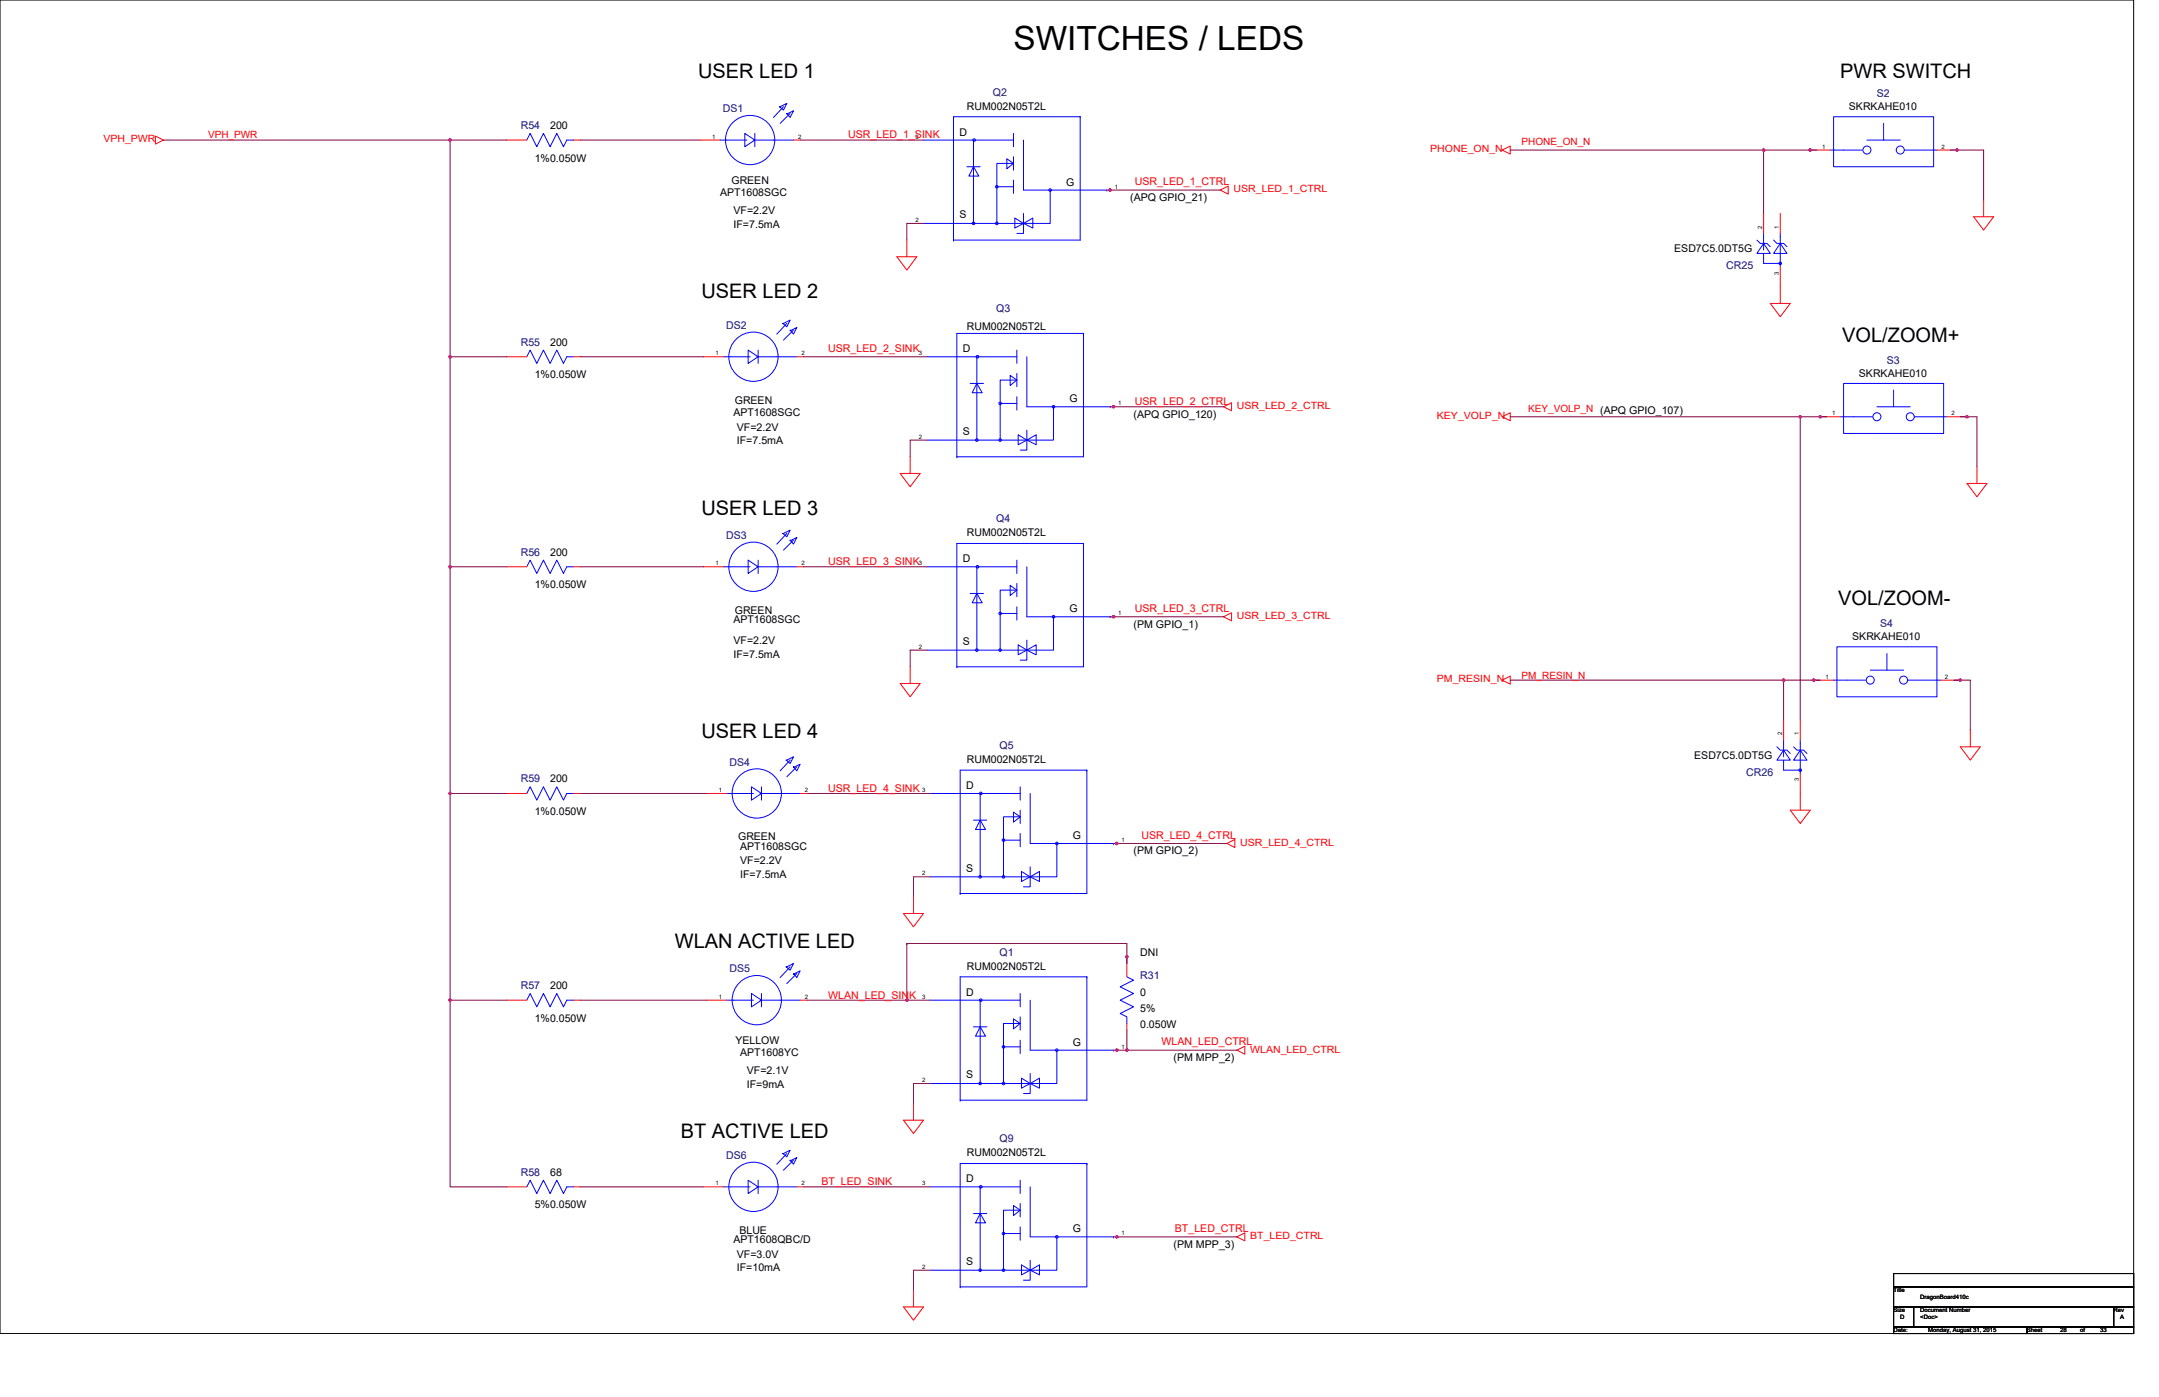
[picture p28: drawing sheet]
<svg xmlns="http://www.w3.org/2000/svg" width="864mm" height="559mm" viewBox="0 0 864 559" stroke-linecap="round" stroke-linejoin="round" font-family="sans-serif">
<defs><g id="words">
<text font-size="13.3" x="405.4" y="20.1">SWITCHES / LEDS</text>
<g font-size="8">
<text x="279.3" y="31.3">USER LED 1</text>
<text x="736.1" y="31.3">PWR SWITCH</text>
<text x="280.6" y="119.3">USER LED 2</text>
<text x="736.9" y="136.6">VOL/ZOOM+</text>
<text x="280.6" y="206">USER LED 3</text>
<text x="735.3" y="242">VOL/ZOOM-</text>
<text x="280.6" y="295.3">USER LED 4</text>
<text x="269.9" y="379.3">WLAN ACTIVE LED</text>
<text x="272.3" y="455.3">BT ACTIVE LED</text>
</g>
<g font-size="4.3" fill="#000080">
<text x="397.1" y="38.2">Q2</text>
<text x="750.8" y="38.8">S2</text>
<text x="289.1" y="44.9">DS1</text>
<text x="208.3" y="51.6">R54</text>
<text x="690.5" y="107.6">CR25</text>
<text x="398.5" y="124.9">Q3</text>
<text x="290.4" y="131.6">DS2</text>
<text x="208.3" y="138.2">R55</text>
<text x="754.8" y="145.5">S3</text>
<text x="398.5" y="208.9">Q4</text>
<text x="290.4" y="215.6">DS3</text>
<text x="208.3" y="222.2">R56</text>
<text x="752.1" y="250.8">S4</text>
<text x="399.8" y="299.6">Q5</text>
<text x="291.8" y="306.3">DS4</text>
<text x="698.5" y="310.3">CR26</text>
<text x="208.3" y="312.9">R59</text>
<text x="399.8" y="382.3">Q1</text>
<text x="291.8" y="388.9">DS5</text>
<text x="208.3" y="395.6">R57</text>
<text x="456.1" y="391.6">R31</text>
<text x="399.8" y="456.9">Q9</text>
<text x="290.4" y="463.6">DS6</text>
<text x="208.3" y="470.3">R58</text>
</g>
<g font-size="4.3">
<text x="386.7" y="43.8">RUM002N05T2L</text>
<text x="739.6" y="44.1">SKRKAHE010</text>
<text x="220" y="51.6">200</text>
<text x="383.8" y="54.2">D</text>
<text x="213.9" y="64.6">1%0.050W</text>
<text x="292.6" y="73.4">GREEN</text>
<text x="426.5" y="74.2">G</text>
<text x="288.1" y="78.5">APT1608SGC</text>
<text x="452.1" y="80.4">(APQ GPIO_21)</text>
<text x="293.4" y="85.7">VF=2.2V</text>
<text x="383.8" y="87.3">S</text>
<text x="293.4" y="91">IF=7.5mA</text>
<text x="669.7" y="100.9">ESD7C5.0DT5G</text>
<text x="386.7" y="131.8">RUM002N05T2L</text>
<text x="220" y="138.2">200</text>
<text x="385.1" y="140.9">D</text>
<text x="213.9" y="151.3">1%0.050W</text>
<text x="743.6" y="150.8">SKRKAHE010</text>
<text x="293.9" y="161.5">GREEN</text>
<text x="427.8" y="160.9">G</text>
<text x="293.4" y="166.5">APT1608SGC</text>
<text x="453.4" y="167">(APQ GPIO_120)</text>
<text x="294.7" y="172.4">VF=2.2V</text>
<text x="385.1" y="174">S</text>
<text x="294.7" y="177.7">IF=7.5mA</text>
<text x="386.7" y="214.5">RUM002N05T2L</text>
<text x="220" y="222.2">200</text>
<text x="385.1" y="224.9">D</text>
<text x="213.9" y="235.3">1%0.050W</text>
<text x="293.9" y="245.5">GREEN</text>
<text x="427.8" y="244.9">G</text>
<text x="293.4" y="249.2">APT1608SGC</text>
<text x="453.4" y="251.1">(PM GPIO_1)</text>
<text x="293.4" y="257.7">VF=2.2V</text>
<text x="740.9" y="256.1">SKRKAHE010</text>
<text x="293.4" y="263.1">IF=7.5mA</text>
<text x="385.1" y="258">S</text>
<text x="386.7" y="305.2">RUM002N05T2L</text>
<text x="677.7" y="303.6">ESD7C5.0DT5G</text>
<text x="220" y="312.9">200</text>
<text x="386.5" y="315.6">D</text>
<text x="213.9" y="326">1%0.050W</text>
<text x="429.1" y="335.6">G</text>
<text x="295.3" y="336.1">GREEN</text>
<text x="296.1" y="339.9">APT1608SGC</text>
<text x="453.4" y="341.7">(PM GPIO_2)</text>
<text x="296.1" y="345.7">VF=2.2V</text>
<text x="296.1" y="351.1">IF=7.5mA</text>
<text x="386.5" y="348.7">S</text>
<text x="456.1" y="382.5">DNI</text>
<text x="386.7" y="387.9">RUM002N05T2L</text>
<text x="220" y="395.6">200</text>
<text x="386.5" y="398.3">D</text>
<text x="456.1" y="398.3">0</text>
<text x="456.1" y="404.7">5%</text>
<text x="213.9" y="408.7">1%0.050W</text>
<text x="456.1" y="411.4">0.050W</text>
<text x="294.2" y="417.5">YELLOW</text>
<text x="429.1" y="418.3">G</text>
<text x="296.1" y="422.6">APT1608YC</text>
<text x="469.4" y="424.4">(PM MPP_2)</text>
<text x="298.7" y="429.7">VF=2.1V</text>
<text x="386.5" y="431.4">S</text>
<text x="298.7" y="435.1">IF=9mA</text>
<text x="386.7" y="462.6">RUM002N05T2L</text>
<text x="220" y="470.3">68</text>
<text x="386.5" y="472.9">D</text>
<text x="213.9" y="483.4">5%0.050W</text>
<text x="293.4" y="497.2">APT1608QBC/D</text>
<text x="295.8" y="493.5">BLUE</text>
<text x="429.1" y="493">G</text>
<text x="294.7" y="503.1">VF=3.0V</text>
<text x="469.4" y="499.1">(PM MPP_3)</text>
<text x="294.7" y="508.4">IF=10mA</text>
<text x="386.5" y="506">S</text>
</g>
<g font-size="4.3" fill="#f00">
<text x="339.3" y="55.4">USR_LED_1_SINK</text>
<text x="453.9" y="74.1">USR_LED_1_CTRL</text>
<text x="331.3" y="140.7">USR_LED_2_SINK</text>
<text x="453.9" y="162.1">USR_LED_2_CTRL</text>
<text x="331.3" y="226.1">USR_LED_3_SINK</text>
<text x="453.9" y="244.8">USR_LED_3_CTRL</text>
<text x="331.3" y="316.8">USR_LED_4_SINK</text>
<text x="456.6" y="335.4">USR_LED_4_CTRL</text>
<text x="331.3" y="399.4">WLAN_LED_SINK</text>
<text x="464.6" y="418.1">WLAN_LED_CTRL</text>
<text x="328.6" y="474.1">BT_LED_SINK</text>
<text x="469.9" y="492.8">BT_LED_CTRL</text>
</g>
<g font-size="4" fill="#f00">
<text x="41.4" y="57">VPH_PWR</text>
<text x="83.2" y="55.4">VPH_PWR</text>
<text x="608.6" y="58.1">PHONE_ON_N</text>
<text x="572.1" y="61">PHONE_ON_N</text>
<text x="493.4" y="77">USR_LED_1_CTRL</text>
<text x="494.7" y="163.6">USR_LED_2_CTRL</text>
<text x="574.8" y="167.6">KEY_VOLP_N</text>
<text x="611.3" y="164.7">KEY_VOLP_N (APQ GPIO_107)</text>
<text x="494.7" y="247.6">USR_LED_3_CTRL</text>
<text x="574.8" y="273">PM_RESIN_N</text>
<text x="608.6" y="271.4">PM_RESIN_N</text>
<text x="496.1" y="338.3">USR_LED_4_CTRL</text>
<text x="500.1" y="421">WLAN_LED_CTRL</text>
<text x="500.1" y="495.7">BT_LED_CTRL</text>
</g>
<g font-size="2.4">
<text x="284.9" y="55.5">1</text>
<text x="319.3" y="55.5">2</text>
<text x="366.2" y="55.5">3</text>
<text x="728.9" y="59.5">1</text>
<text x="776.6" y="59.5">2</text>
<text x="445.9" y="75.5">1</text>
<text x="366.2" y="88.8">2</text>
<text x="704.9" y="91.5" transform="rotate(-90 704.9 91.5)">2</text>
<text x="711.6" y="91.5" transform="rotate(-90 711.6 91.5)">1</text>
<text x="711.6" y="109.9" transform="rotate(-90 711.6 109.9)">3</text>
<text x="286.2" y="142.2">1</text>
<text x="320.6" y="142.2">2</text>
<text x="367.5" y="142.2">3</text>
<text x="447.3" y="162.2">1</text>
<text x="732.9" y="166.2">1</text>
<text x="780.6" y="166.2">2</text>
<text x="367.5" y="175.5">2</text>
<text x="286.2" y="226.2">1</text>
<text x="320.6" y="226.2">2</text>
<text x="367.5" y="226.2">3</text>
<text x="447.3" y="246.2">1</text>
<text x="367.5" y="259.5">2</text>
<text x="730.2" y="271.5">1</text>
<text x="778" y="271.5">2</text>
<text x="712.9" y="294.2" transform="rotate(-90 712.9 294.2)">2</text>
<text x="719.6" y="294.2" transform="rotate(-90 719.6 294.2)">1</text>
<text x="287.5" y="316.8">1</text>
<text x="321.9" y="316.8">2</text>
<text x="368.9" y="316.8">3</text>
<text x="719.6" y="312.6" transform="rotate(-90 719.6 312.6)">3</text>
<text x="448.6" y="336.8">1</text>
<text x="368.9" y="350.2">2</text>
<text x="287.5" y="399.5">1</text>
<text x="321.9" y="399.5">2</text>
<text x="368.9" y="399.5">3</text>
<text x="448.6" y="419.5">1</text>
<text x="368.9" y="432.9">2</text>
<text x="286.2" y="474.2">1</text>
<text x="320.6" y="474.2">2</text>
<text x="368.9" y="474.2">3</text>
<text x="448.6" y="494.2">1</text>
<text x="368.9" y="507.5">2</text>
<text x="757.4" y="516.9">Title</text>
<text x="768.1" y="519.6">DragonBoard410c</text>
<text x="757.4" y="524.9">Size</text>
<text x="760.1" y="527.6">D</text>
<text x="768.1" y="524.9">Document Number</text>
<text x="768.1" y="527.6">&lt;Doc&gt;</text>
<text x="845.5" y="524.9">Rev</text>
<text x="848.1" y="527.6">A</text>
<text x="757.4" y="532.9">Date:</text>
<text x="771.3" y="532.9">Monday, August 31, 2015</text>
<text x="810.8" y="532.9">Sheet</text>
<text x="824.1" y="532.9">28</text>
<text x="832.1" y="532.9">of</text>
<text x="840.1" y="532.9">33</text>
</g>
</g></defs>
<path d="M0 0h853.5v533.4h-853.5zM757.4 509.4h96.1v5.4h-96.1zM757.4 514.8h96.1v8h-96.1zM757.4 522.8h8.1v8h-8.1zM757.4 530.8h53.4v2.6h-53.4zM765.5 522.8h80v8h-80zM810.8 530.8h42.7v2.6h-42.7zM845.5 522.8h8v8h-8z" fill="none" stroke="#000" stroke-width=".4"/>
<g fill="none" stroke="#f00" stroke-width=".4">
<path d="M62.2 54.4l3.2 1.6-3.2 1.6zM202.7 56h8M229.4 56h2.7M280.1 56h8M317.4 56h2.7M369.4 56h.1M444.1 76h.1M488.1 76l3.2-1.6v3.2zM600.9 60l3.2-1.6v3.2zM724.1 60h8M774.8 60h8M362.7 96v6.7"/>
<path d="M369.4 89.4h.1M705.4 85.4v8M712.1 85.4v8M789.5 86.7h8l-4 5.3zM793.5 80v6.7M358.7 102.7h8l-4 5.3zM712.1 106.7v14.7M708.1 121.4h8l-4 5.3zM202.7 142.7h8M229.4 142.7h2.7M281.4 142.7h8M318.7 142.7h2.7"/>
<path d="M370.7 142.7h.1M370.7 176h.1M445.4 162.7h.1M489.4 162.7l3.2-1.6v3.2zM600.9 166.7l3.2-1.6v3.2zM728.1 166.7h8M778.8 166.7h8M360.1 189.4h8l-4 5.3zM364.1 182.7v6.7M786.8 193.4h8l-4 5.3zM790.8 186.7v6.7M202.7 226.7h8"/>
<path d="M229.4 226.7h2.7M281.4 226.7h8M318.7 226.7h2.7M370.7 226.7h.1M445.4 246.7h.1M489.4 246.7l3.2-1.6v3.2zM360.1 273.4h8l-4 5.3zM364.1 266.7v6.7M370.7 260.1h.1M600.9 272.1l3.2-1.7v3.3zM725.4 272.1h8M776.1 272.1h8"/>
<path d="M713.4 288.1v8M720.1 288.1v8M784.1 298.7h8l-4 5.4zM788.1 292.1v6.6M202.7 317.4h8M229.4 317.4h2.7M282.7 317.4h8M320.1 317.4h2.6M372.1 317.4h.1M720.1 309.4v14.7M446.7 337.4h.1M490.7 337.4l3.2-1.6v3.2z"/>
<path d="M716.1 324.1h8l-4 5.3zM365.4 358.7v6.7M372.1 350.7h.1M361.4 365.4h8l-4 5.3zM450.7 382.7v8M202.7 400.1h8M229.4 400.1h2.7M282.7 400.1h8M320.1 400.1h2.6M372.1 400.1h.1M450.7 409.4v2.7M372.1 433.4h.1"/>
<path d="M446.7 420.1h.1M494.7 420.1l3.2-1.6v3.2zM361.4 448.1h8l-4 5.3zM365.4 441.4v6.7M202.7 474.7h8M229.4 474.7h2.7M281.4 474.7h8M318.7 474.7h2.7M372.1 474.7h.1M446.7 494.7h.1M494.7 494.7l3.2-1.6v3.3zM365.4 516.1v6.7"/>
<path d="M372.1 508.1h.1M361.4 522.8h8l-4 5.3z"/>
</g>
<g fill="none" stroke="#00f" stroke-width=".4">
<path d="M210.7 56h.1M210.7 56l1.3-2.6 2.7 5.3 2.7-5.3 2.6 5.3 2.7-5.3 2.7 5.3 1.3-2.7h2.7M229.4 56h.1M288.1 56h10.6M297.9 53.4l4 2.6-4 2.7zM301.4 56h16M301.9 53.4v5.3M311.8 42.7l2.9-1.3-1.3 2.6zM313.4 42.7l-4 4.3M314.7 45.4v.2l2.7-1.3-1.3 2.7zM316.1 45.4l-4 4M369.4 56h20"/>
<path d="M389.4 56h.1M405.4 56h-16v33.4M405.4 53.4v5.3M409.4 56v20h33.3M432.1 46.7h-50.7v49.3M432.1 46.7v49.3h-50.7M432.1 46.7h.1M733.4 46.7h40.1v20h-40.1zM746.8 56h13.3M753.4 49.4v6.6M386.7 66.7h5.4M389.4 66.7l2.1 3.7h-4z"/>
<path d="M398.7 74.7h6.7M402.7 63.5l2.7 1.9-2.7 2.1zM405.4 65.4h-6.7v24M405.4 72v5.4M405.4 62.7v5.3M420.1 76h.1M420.1 76v13.4h-30.7M442.7 76h.1M732.1 60h12.8M761.7 60h13.1M369.4 89.4h20M381.4 96h.1"/>
<path d="M389.4 89.4h.1M398.7 89.4h.1M405.9 87.2v4l7.2-4v4zM409.4 85.4v8h-2.7M702.8 96l1.3 1.4h2.7l1.3 1.3M705.4 93.4v6.6M705.4 97.4l2.7 4h-5.3zM709.4 96l1.4 1.4h2.6l1.4 1.3M712.1 93.4v12M712.1 97.4l2.7 4h-5.4zM705.4 101.4v4h6.7M712.1 105.4v1.3"/>
<path d="M313.1 129.4l3-1.4-1.4 2.7zM314.7 129.4l-4 4.2M316.1 132v.3l2.6-1.3-1.3 2.6zM317.4 132l-4 4M433.4 133.4h-50.7v49.3M433.4 133.4v49.3h-50.7M433.4 133.4h.1M210.7 142.7h.1M210.7 142.7l1.3-2.7 2.7 5.4 2.7-5.4 2.6 5.4 2.7-5.4 2.7 5.4 1.3-2.7h2.7M229.4 142.7h.1M289.4 142.7h10.7M299.3 140l4 2.7-4 2.7z"/>
<path d="M302.7 142.7h16M303.3 140v5.4M370.7 142.7h20M388.1 153.4h5.3M390.7 153.4l2.2 3.7h-4zM390.7 142.7h.1M404.1 150.2l2.6 1.8-2.6 2.2zM406.7 142.7h-16v33.3M406.7 152h-6.6v24M406.7 158.7v5.3M406.7 149.4v5.3M406.7 140v5.4"/>
<path d="M410.7 142.7v20h33.4M737.4 153.4h40.1v20h-40.1zM757.4 156v6.7M370.7 176h20M390.7 176h.1M400.1 161.4h6.6M400.1 176h.1M407.3 173.9v4l7.2-4v4zM410.7 172v8h-2.6M421.4 162.7h.1M421.4 162.7v13.3h-30.7M444.1 162.7h.1"/>
<path d="M736.1 166.7h12.8M750.8 162.7h13.3M765.7 166.7h13.1M382.7 182.7h.1M313.1 213.4l3-1.4-1.4 2.7zM314.7 213.4l-4 4.3M316.1 216v.3l2.6-1.3-1.3 2.7zM317.4 216l-4 4M433.4 217.4h-50.7v49.3M433.4 217.4v49.3h-50.7M433.4 217.4h.1M210.7 226.7h.1"/>
<path d="M210.7 226.7l1.3-2.7 2.7 5.4 2.7-5.4 2.6 5.4 2.7-5.4 2.7 5.4 1.3-2.7h2.7M229.4 226.7h.1M289.4 226.7h10.7M299.3 224l4 2.7-4 2.7zM302.7 226.7h16M303.3 224v5.4M370.7 226.7h20M388.1 237.4h5.3M390.7 237.4l2.2 3.7h-4zM390.7 226.7h.1M404.1 234.2l2.6 1.9-2.6 2.1zM406.7 226.7h-16v33.4"/>
<path d="M406.7 236.1h-6.6v24M406.7 233.4v5.3M406.7 224v5.4M410.7 226.7v20h33.4M400.1 245.4h6.6M406.7 242.7v5.4M407.3 257.9v4l7.2-4v4zM410.7 256.1v8h-2.6M421.4 246.7h.1M421.4 246.7v13.4h-30.7M444.1 246.7h.1M734.8 258.7h40v20h-40z"/>
<path d="M370.7 260.1h20M382.7 266.7h.1M390.7 260.1h.1M400.1 260.1h.1M733.4 272.1h12.9M748.1 268.1h13.3M754.8 261.4v6.7M763.1 272.1h13M710.8 298.7l1.3 1.4h2.7l1.3 1.3M713.4 296.1v6.6M717.4 298.7l1.4 1.4h2.6l1.4 1.3M720.1 296.1v12"/>
<path d="M210.7 317.4h.1M210.7 317.4l1.3-2.7 2.7 5.4 2.7-5.4 2.6 5.4 2.7-5.4 2.7 5.4 1.3-2.7h2.7M229.4 317.4h.1M290.7 317.4h10.7M300.6 314.7l4 2.7-4 2.7zM304.1 317.4h16M304.6 314.7v5.4M314.5 304.1l2.9-1.4-1.3 2.7zM316.1 304.1l-4 4.2M317.4 306.7v.3l2.7-1.3-1.4 2.6zM318.7 306.7l-4 4M372.1 317.4h20"/>
<path d="M392.1 317.4h.1M408.1 317.4h-16v33.3M408.1 314.7v5.4M412.1 317.4v20h33.3M434.7 308.1h-50.6v49.3M434.7 308.1h.1M434.7 308.1v49.3h-50.6M713.4 300.1l2.7 4h-5.3zM713.4 304.1v4h6.7M720.1 308.1v1.3M720.1 300.1l2.7 4h-5.4zM389.4 328.1h5.3"/>
<path d="M392.1 328.1l2.1 3.7h-4zM401.4 336.1h6.7M405.4 324.9l2.7 1.8-2.7 2.2zM408.1 326.7h-6.7v24M408.1 333.4v5.3M408.1 324.1v5.3M422.7 337.4h.1M422.7 337.4v13.3h-30.6M445.4 337.4h.1M372.1 350.7h20M384.1 357.4h.1M392.1 350.7h.1"/>
<path d="M401.4 350.7h.1M408.6 348.6v4l7.2-4v4zM412.1 346.7v8h-2.7M300.6 397.4l4 2.7-4 2.6zM304.6 397.4v5.3M314.5 386.7l2.9-1.3-1.3 2.7zM316.1 386.7l-4 4.3M317.4 389.4v.3l2.7-1.4-1.4 2.7zM318.7 389.4l-4 4M408.1 397.4v5.3M434.7 390.7h-50.6v49.4M434.7 390.7h.1"/>
<path d="M434.7 390.7v49.4h-50.6M450.7 390.7h.1M450.7 390.7l2.7 1.4-5.3 2.6 5.3 2.7-5.3 2.7 5.3 2.6-5.3 2.7 2.6 1.3v2.7M210.7 400.1h.1M210.7 400.1l1.3-2.7 2.7 5.3 2.7-5.3 2.6 5.3 2.7-5.3 2.7 5.3 1.3-2.6h2.7M229.4 400.1h.1M290.7 400.1h10.7M304.1 400.1h16M372.1 400.1h20M389.4 410.7h5.3M392.1 400.1h.1M392.1 410.7l2.1 3.8h-4z"/>
<path d="M401.4 418.7h6.7M405.4 407.5l2.7 1.9-2.7 2.1zM408.1 400.1h-16v33.3M408.1 409.4h-6.7v24M408.1 416.1v5.3M408.1 406.7v5.4M412.1 400.1v20h33.3M450.7 409.4h.1M372.1 433.4h20M392.1 433.4h.1M401.4 433.4h.1M408.6 431.3v4l7.2-4v4z"/>
<path d="M412.1 429.4v8h-2.7M422.7 420.1h.1M422.7 420.1v13.3h-30.6M445.4 420.1h.1M384.1 440.1h.1M210.7 474.7h.1M210.7 474.7l1.3-2.6 2.7 5.3 2.7-5.3 2.6 5.3 2.7-5.3 2.7 5.3 1.3-2.7h2.7M229.4 474.7h.1M289.4 474.7h10.7M299.3 472.1l4 2.6-4 2.7zM302.7 474.7h16M303.3 472.1v5.3"/>
<path d="M313.1 461.4l3-1.3-1.4 2.6zM314.7 461.4l-4 4.3M316.1 464.1v.3l2.6-1.4-1.3 2.7zM317.4 464.1l-4 4M372.1 474.7h20M392.1 474.7h.1M408.1 474.7h-16v33.4M408.1 472.1v5.3M412.1 474.7v20h33.3M434.7 465.4h-50.6v49.4M434.7 465.4h.1M434.7 465.4v49.4h-50.6"/>
<path d="M389.4 485.4h5.3M392.1 485.4l2.1 3.7h-4zM401.4 493.4h6.7M405.4 482.2l2.7 1.9-2.7 2.1zM408.1 484.1h-6.7v24M408.1 490.7v5.4M408.1 481.4v5.3M422.7 494.7h.1M422.7 494.7v13.4h-30.6M445.4 494.7h.1M372.1 508.1h20M384.1 514.8h.1"/>
<path d="M392.1 508.1h.1M401.4 508.1h.1M408.6 505.9v4l7.2-4v4zM412.1 504.1v8h-2.7"/>
<circle cx="300" cy="56" r="9.9"/>
<circle cx="389.7" cy="56" r=".52"/>
<circle cx="398.7" cy="74.7" r=".52"/>
<circle cx="420.1" cy="76" r=".52"/>
<circle cx="746.8" cy="60" r="1.6"/>
<circle cx="760.1" cy="60" r="1.6"/>
<circle cx="389.4" cy="89.4" r=".52"/>
<circle cx="398.7" cy="89.4" r=".52"/>
<circle cx="712.1" cy="105.4" r=".52"/>
<circle cx="301.4" cy="142.7" r="9.9"/>
<circle cx="391" cy="142.7" r=".52"/>
<circle cx="390.7" cy="176" r=".52"/>
<circle cx="400.1" cy="176" r=".52"/>
<circle cx="400.1" cy="161.4" r=".52"/>
<circle cx="421.4" cy="162.7" r=".52"/>
<circle cx="750.8" cy="166.7" r="1.6"/>
<circle cx="764.1" cy="166.7" r="1.6"/>
<circle cx="301.4" cy="226.7" r="9.9"/>
<circle cx="391" cy="226.7" r=".52"/>
<circle cx="400.1" cy="245.4" r=".52"/>
<circle cx="421.4" cy="246.7" r=".52"/>
<circle cx="390.7" cy="260" r=".52"/>
<circle cx="400.1" cy="260" r=".52"/>
<circle cx="748.1" cy="272" r="1.6"/>
<circle cx="761.4" cy="272" r="1.6"/>
<circle cx="302.7" cy="317.4" r="9.9"/>
<circle cx="392.3" cy="317.4" r=".52"/>
<circle cx="720.1" cy="308" r=".52"/>
<circle cx="401.4" cy="336.1" r=".52"/>
<circle cx="422.7" cy="337.4" r=".52"/>
<circle cx="392.1" cy="350.7" r=".52"/>
<circle cx="401.4" cy="350.7" r=".52"/>
<circle cx="302.7" cy="400.1" r="9.9"/>
<circle cx="392.3" cy="400.1" r=".52"/>
<circle cx="401.4" cy="418.7" r=".52"/>
<circle cx="392.1" cy="433.4" r=".52"/>
<circle cx="401.4" cy="433.4" r=".52"/>
<circle cx="422.7" cy="420.1" r=".52"/>
<circle cx="301.4" cy="474.7" r="9.9"/>
<circle cx="392.3" cy="474.7" r=".52"/>
<circle cx="401.4" cy="493.4" r=".52"/>
<circle cx="422.7" cy="494.7" r=".52"/>
<circle cx="392.1" cy="508.1" r=".52"/>
<circle cx="401.4" cy="508.1" r=".52"/>
</g>
<g fill="none" stroke="#800040" stroke-width=".4">
<path d="M65.4 56h114.6M180 56v170.7M180 56h22.7M232.1 56h48M320.1 56h49.3M442.7 76h45.4M604.1 60h101.3M705.4 60v25.4M705.4 60h21.4M780.1 60h13.4v20M369.4 89.4h-6.7v6.6M180 142.7h22.7"/>
<path d="M232.1 142.7h49.3M321.4 142.7h49.3M370.7 176h-6.6v6.7M444.1 162.7h45.3M604.1 166.7h116M720.1 166.7h10.7M720.1 166.7v121.4M784.1 166.7h6.7v20M180 226.7v173.4h22.7M180 226.7h22.7M232.1 226.7h49.3M321.4 226.7h49.3"/>
<path d="M444.1 246.7h45.3M370.7 260.1h-6.6v6.6M604.1 272.1h109.3M713.4 272.1h14.7M713.4 272.1v16M781.5 272.1h6.6v20M180 317.4h22.7M232.1 317.4h50.6M322.7 317.4h49.4M445.4 337.4h45.3M372.1 350.7h-6.7v8M362.7 377.4h88v8"/>
<path d="M362.7 377.4h.1M362.7 377.4v22.7M180 400.1v74.6h22.7M232.1 400.1h50.6M322.7 400.1h49.4M450.7 412.1v8M372.1 433.4h-6.7v8M445.4 420.1h5.3M450.7 420.1h44M232.1 474.7h49.3M321.4 474.7h50.7M445.4 494.7h49.3"/>
<path d="M372.1 508.1h-6.7v8"/>
</g>
<g fill="#f0f" stroke="#f0f" stroke-width=".4">
<circle cx="446.7" cy="420.1" r=".52"/>
<circle cx="450.7" cy="420.1" r=".52"/>
<circle cx="728.1" cy="166.7" r=".52"/>
<circle cx="720.1" cy="166.7" r=".52"/>
<circle cx="450.7" cy="382.7" r=".52"/>
<circle cx="362.7" cy="400.1" r=".52"/>
<circle cx="705.4" cy="60" r=".52"/>
<circle cx="180" cy="317.4" r=".52"/>
<circle cx="180" cy="226.7" r=".52"/>
<circle cx="180" cy="142.7" r=".52"/>
<circle cx="180" cy="56" r=".52"/>
<circle cx="180" cy="400.1" r=".52"/>
<circle cx="713.4" cy="272" r=".52"/>
<circle cx="725.4" cy="272" r=".52"/>
<circle cx="786.8" cy="166.7" r=".52"/>
<circle cx="782.8" cy="60" r=".52"/>
<circle cx="445.4" cy="246.7" r=".52"/>
<circle cx="446.7" cy="494.7" r=".52"/>
<circle cx="446.7" cy="337.4" r=".52"/>
<circle cx="444.1" cy="76" r=".52"/>
<circle cx="445.4" cy="162.7" r=".52"/>
<circle cx="724.1" cy="60" r=".52"/>
<circle cx="784.1" cy="272" r=".52"/>
</g>
<use href="#words"/>
</svg>
